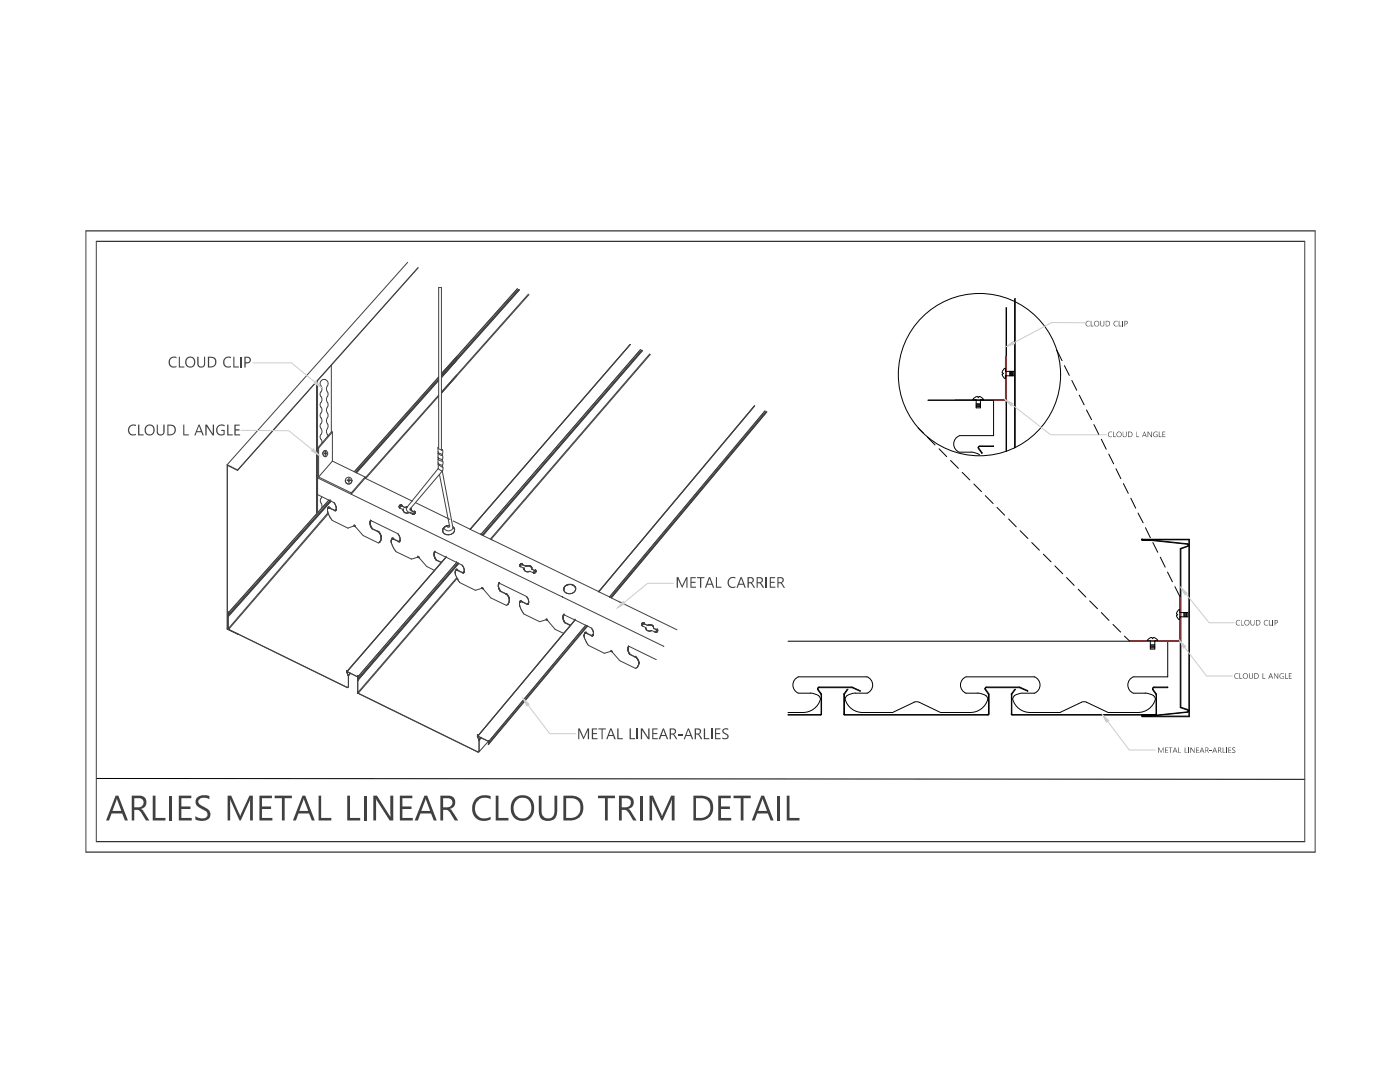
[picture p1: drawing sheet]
<svg xmlns="http://www.w3.org/2000/svg" width="279mm" height="216mm" viewBox="0 0 279 216" stroke-linecap="round" stroke-linejoin="round" font-family="sans-serif">
<!-- layer: HATCH -->
<g fill="none" stroke="#000" stroke-width=".2">
<path d="M227.9 107.8v-.2h9.5v35.4h-9.5M227.9 107.7h.1M227.9 107.7h9.4v35.2h-9.4M227.9 107.8h1.8M229.7 107.8l7.3 .8M229.7 107.8v-.1l7.3 .8M237 108.6l.1 .1-.1 .2-1.5 .5v31.8l1.5 .5 .1 .2-.1 .1-7.3 .8M237 108.5l.2 .2-.1 .3M237.1 109l-1.4 .5v31.6l1.4 .5M157.3 127.9h75.7v7.2h-6.7M159.4 138.3h2.4M159.4 135a1.76 1.76 0 0 0-1.2 1.7 1.76 1.76 0 0 0 1.2 1.6"/>
<path d="M159.4 135.1h13.6M161.7 138.3l1.7 .5M163.2 137.6l.6 .9M163.3 137.6l.7 1v3.9l-.2 .2M163.4 138.8l.3 .7M163.5 137.2l-.2 .1v.3M163.5 137.1l-.3 .1v.4M163.5 137.1h6.6l1.6 .7v.1l-1.6-.7h-6.6M163.8 139.5a3.6 3.6 0 0 1-3.7 2.7h-2.8M163.8 138.5h.1M163.9 138.6l-.1 4M168.4 138.4v.1"/>
<path d="M168.4 138.6v3.9M168.4 138.4l.8-.8-.7 1v3.9M168.5 138.5h.1M168.7 139.5a3.6 3.6 0 0 0 3.6 2.7h5.8l4.3-2.1M169 138.8l-.3 .7M173 135a1.76 1.76 0 0 1 1.2 1.7 1.76 1.76 0 0 1-1.1 1.6M173.1 138.3h-2.4l-1.7 .5M192.8 135a1.76 1.76 0 0 0-1.1 1.7 1.76 1.76 0 0 0 1.1 1.6h2.4M192.9 135.1h13.5M195.1 138.3l1.7 .5M196.6 137.6l.7 1v3.9M196.7 137.6l.7 .8"/>
<path d="M196.8 138.8l.3 .7M196.9 137.2l-.2 .1v.3M196.9 137.2h6.6l1.6 .7v-.1l-1.6-.7h-6.6l-.3 .1v.4M197.2 139.5a3.6 3.6 0 0 1-3.7 2.7h-5.8l-4.2-2.1-.6-.1-.5 .1M197.2 138.5h.1M197.3 138.4l.1 4.1-.2 .2h-28.6M201.8 138.4v.1M201.8 138.4l.8-.8-.7 .9M201.8 138.6v3.9M201.9 138.6l.1 4M201.9 138.5h.1M202.1 139.5a3.6 3.6 0 0 0 3.6 2.7h5.8l4.3-2.1"/>
<path d="M202.5 138.8l-.4 .7M204.1 138.3l-1.7 .5M206.4 135a1.76 1.76 0 0 1 1.2 1.7 1.76 1.76 0 0 1-1.1 1.6h-2.4M226.2 135a1.76 1.76 0 0 0-1.1 1.7 1.76 1.76 0 0 0 1.1 1.6h2.4M228.6 138.3l1.6 .5M229 127.9h.6v1.6h.9v-1.6h.6M229.6 129.3h.9M229.6 129h.9M229.6 128.9h.9M229.6 128.7h.9M229.9 127.2l-.6 .2-.4 .4M229.9 127.2l.1 .2 .2-.2"/>
<path d="M230 137.6l.7 .9M230.2 127.2l.5 .2 .4 .4M230.2 138.8l.4 .7M230.3 137.2l-.2 .3 .7 1.1v3.9l-.2 .2M230.3 137.1l-.2 .1-.1 .4M230.3 137.1h2.7v.1h-2.7M230.6 139.5a3.6 3.6 0 0 1-3.6 2.7M230.7 138.6v3.9M234.8 122.8l.2 .5 .4 .4M234.8 122.5l.2-.6 .4-.3 .1 .6h1.6v.9h-1.6v.6M234.8 122.5l.2 .2-.2 .1M236.3 122.2v.9"/>
<path d="M236.4 122.2v.9M236.6 122.2v.9M236.8 122.2v.9M157.3 142.7h6.5M157.3 142.6h6.5M168.4 142.5l.2 .2M168.5 142.5l.1 .1M168.6 142.6h28.6M197.2 142.5v.1M201.8 142.5l.2 .2h28.6M202 142.6h28.6M215.8 140.1l.5-.1 .6 .1 4.2 2.1h5.9"/>
<path d="M227.9 142.9h.1M229.7 142.8h-1.8v.2M230.7 142.5l-.1 .1M237 142.1l-7.3 .7M237.1 141.6l.1 .3-.2 .2"/>
</g>
<path d="M225.5 127.9h10v-8.7v8.7z" fill="none" stroke="#cd2027" stroke-width=".2"/>
<!-- layer: text -->
<g fill="#404040">
<path d="M246.7 123.9l.3-.2h.4v.2l-.3-.1-.3 .3v.4l.3 .2 .3-.1v.2h-.4l-.3-.2z"/>
<path d="M247.7 123.7l.1 1h.4v.1h-.5z"/>
<path d="M249.6 123.7h.1v.7a.3 .3 0 0 0 .3 .3 .3 .3 0 0 0 .3-.3l.1-.7-.1 1-.2 .1h-.4l-.1-.3z"/>
<path d="M252.3 123.8h.2a.31 .31 0 0 1 .5 .1l-.4-.1-.2 .1v.7l.3 .1 .3-.1-.1 .2h-.3l-.4-.3z"/>
<path d="M253.2 123.7h.2v1h.4v.1h-.6z"/>
<path d="M254 123.7l.1 1.1z"/>
<path d="M248.3 124.2a.56 .56 0 0 1 1.1 0 .56 .56 0 0 1-1.1 0zM248.5 124.2a.43 .43 0 0 0 .8 0 .43 .43 0 0 0-.8 0z"/>
<path d="M250.7 123.7h.5l.3 .3v.5l-.2 .2-.6 .1zM250.8 123.8v.9h.3l.3-.2v-.5l-.2-.2z"/>
<path d="M254.4 123.7l.4 .1a.33 .33 0 0 1 .2 .3 .33 .33 0 0 1-.3 .3h-.2v.4h-.1zM254.5 123.8v.5h.1a.22 .22 0 0 0 .3-.2 .22 .22 0 0 0-.2-.3z"/>
</g>
<!-- layer: HATCH -->
<path d="M235.7 117.2l1.2 1.1-.4 .4z" fill="#ccc" stroke="#ccc" stroke-width=".2"/>
<path d="M236.7 118.5l4.6 5.8h5" fill="none" stroke="#ccc" stroke-width=".2"/>
<!-- layer: text -->
<g fill="#404040">
<path d="M246.5 134.5l.6-.1v.1h-.5l-.2 .3 .2 .5h.5v.1h-.6l-.2-.5z"/>
<path d="M247.4 134.3h.1v1h.4v.1h-.5z"/>
<path d="M249.3 134.3h.1v.9l.2 .2 .3-.1v-1h.2v.9l-.2 .2h-.4l-.2-.1z"/>
<path d="M252 134.3h.1v1h.4v.1h-.5z"/>
<path d="M254.3 134.3h.1l.6 1v-1h.1v1.1h-.1l-.7-.9v.9z"/>
<path d="M255.4 134.6l.3-.3 .5 .1v.1h-.6l-.2 .3 .1 .3 .2 .3 .4-.1v-.3l-.2-.1h.3v.5h-.5l-.2-.1-.2-.4z"/>
<path d="M256.5 134.3h.1v1h.4v.1h-.5z"/>
<path d="M257.2 134.3h.6v.2h-.5v.3h.4l-.4 .1v.4h.5v.1h-.6z"/>
<path d="M248 134.9a.55 .55 0 0 1 1.1 0 .55 .55 0 0 1-1.1 0zM248.3 134.5l-.1 .2v.5l.2 .2 .4-.1 .1-.2v-.5l-.3-.2z"/>
<path d="M250.3 134.3h.5l.3 .2 .1 .6-.2 .3h-.7zM250.4 134.5v.8h.5l.2-.5a.34 .34 0 0 0-.5-.3z"/>
<path d="M253.5 134.3h.2l.4 1.1-.3-.3h-.4l-.3 .3zM253.6 134.5l-.2 .5h.4z"/>
</g>
<!-- layer: HATCH -->
<path d="M235.5 127.9l1.1 1.1-.4 .3z" fill="#ccc" stroke="#ccc" stroke-width=".2"/>
<path d="M236.4 129.2l4.4 5.7h5.2" fill="none" stroke="#ccc" stroke-width=".2"/>
<!-- layer: text -->
<g fill="#404040">
<path d="M231.1 149.2h.2l.4 .8 .4-.8h.1v1v-.9l-.5 .9-.4-.9v.9h-.2z"/>
<path d="M232.5 149.2h.6h-.4v.4h.3v.1h-.3v.4l.4 .1h-.6z"/>
<path d="M233.2 149.2h.8h-.3v1h-.1v-1z"/>
<path d="M235.2 149.2h.1v.9l.4 .1h-.5z"/>
<path d="M236.4 149.2h.2v.9l.4 .1h-.6z"/>
<path d="M237.2 149.2h.1v1h-.1z"/>
<path d="M237.6 149.2h.1l.6 .9 .1-.9v1h-.1l-.6-.9v.9h-.1z"/>
<path d="M238.7 149.2h.6h-.5v.4h.5v.1h-.5v.4l.5 .1h-.6z"/>
<path d="M241.4 149.7l.5 .1z"/>
<path d="M244 149.2h.1v.9l.5 .1h-.6z"/>
<path d="M244.7 149.2h.2v1h-.2z"/>
<path d="M245.2 149.2h.5h-.4v.4h.4v.1h-.4v.4l.4 .1h-.5z"/>
<path d="M245.9 149.3l.2-.2 .4 .1v.1l-.1-.1a.23 .23 0 0 0-.4 .2 .23 .23 0 0 0 .3 .2v.1a.34 .34 0 0 1 .1 .5 .34 .34 0 0 1-.5 0l.1-.1a.26 .26 0 0 0 .3 .1 .26 .26 0 0 0 .1-.4 .26 .26 0 0 0-.3-.1z"/>
<path d="M234.4 149.2h.2l.4 1-.3-.3h-.4l-.3 .3zM234.5 149.3l-.2 .5h.4z"/>
<path d="M239.8 149.2h.1l.5 1-.3-.3h-.5l-.2 .3zM239.9 149.3l-.2 .5h.4z"/>
<path d="M240.5 149.2h.4a.28 .28 0 0 1 .3 .2 .28 .28 0 0 1-.3 .3l.4 .5-.5-.5h-.2l-.1 .5zM240.6 149.2v.5h.2a.21 .21 0 0 0 .2-.2 .21 .21 0 0 0-.2-.3z"/>
<path d="M242.4 149.2h.1l.4 1-.2-.3h-.5l-.1 .3h-.2zM242.4 149.3l-.2 .5h.4z"/>
<path d="M243.1 149.2h.4a.3 .3 0 0 1 .2 .2 .3 .3 0 0 1-.2 .3l.3 .5-.4-.5h-.2v.5h-.1zM243.2 149.2v.5h.2a.21 .21 0 0 0 .2-.2 .21 .21 0 0 0-.2-.3z"/>
</g>
<!-- layer: HATCH -->
<path d="M220 142.6l1.3 1.2-.5 .3z" fill="#ccc" stroke="#ccc" stroke-width=".2"/>
<path d="M221.1 143.9l4.3 5.8h5.1" fill="none" stroke="#ccc" stroke-width=".2"/>
<!-- layer: 0 -->
<g fill="none" stroke="#404040" stroke-width=".2">
<path d="M81.4 52.3l-36.1 40.4 2.1 1.1M83.4 53.4l-36 40.5-2-1M103.3 57.6l-15.2 17 3-3.4M103.3 57.6l-15.2 17 3-3.3M103.7 57.8l-15.6 17.5 3-3.4M105.5 58.7l-17.4 19.5M105.6 58.8l-17.5 19.7 3-3.5M87.5 78.8l-14.6 16.6M87.5 79.1l-14.5 16.4M87.5 75.6l-16.5 18.6M87.5 75.2l-16.8 18.9M87.5 75.3l-16.8 18.8"/>
<path d="M87.5 75.9l-16.4 18.4M87.5 75.9l-16.3 18.4M91.1 71.6l-3 3.5 15.4-17.3-15.4 17.2M91.1 71.9l-3 3.4M125.8 68.7l-32 36.9M125.8 68.7l-31.9 36.9M127.8 69.7l-31.8 37M128.1 69.9l-31.9 36.9M129.7 70.6l-31.8 36.9M129.8 70.7l-31.8 36.9M63.4 95.4v3.4M63.4 95.3l69.1 33.7"/>
<path d="M63.4 98.7l2.3 1.1M65.7 99.8l-20.1 22.5M65.7 99.8l.2 .1M65.9 99.9h.1M65.9 99.9l-20.2 22.7M65.9 99.9l.1 .1M66.1 86.2l-2.7 3.2M66.3 92l6.6 3.2-2.8 3.2-6.5-3.2zM66.3 86.2l-2.7 3.2M73 95.5l9.3 4.5M73 95.5l-.1-.1-2.8 3.2M87.4 89.3l.4 .4 .5 .1"/>
<path d="M87.4 91.6l.4 .3 .5 .1v-.1M87.4 90.2l.4 .3 .5 .1M87.4 90.4l.4 .4 .5 .1 .1 .5-.1 .3h-.2l-.7-.5M87.4 90.5v.8M87.4 91.6v.8M87.4 92.4h.1M87.4 90.2h.1M87.4 93.5l.9 .5M87.5 92.7v.8l-6.4 7.9M87.5 92.6l.1 .2 .8 .4M87.5 91.5l-.1 .1M87.5 90.4h-.1"/>
<path d="M87.5 90.3v.3M87.5 91.4v.3M87.5 89.3h-.1v.9M87.5 92.5v.3M87.7 94.7l2 10.4M88.2 90.8l.1 .1M88.2 89.7l.1 .1M88.3 93.1v.1M88.3 94l-6.5 7.6v.2l.9 .4M88.3 94l2.1 11.4a1.04 1.04 0 0 1-1 .5 1.04 1.04 0 0 1-.9-.6M88.3 90.6v.3M88.3 91.7v.3"/>
<path d="M88.3 92.8v.4M88.3 89.8v.8M88.3 93.2l.1 .5-.2 .3M88.3 92v.8l-.5-.1-.4-.3M152.7 82l-31.1 37.1M152.7 82l-31 37.1M152.9 82.1l-31 37.1M65.4 102.2h.1M65.4 101.4h.1M65.4 102.3l-19.8 23.1M65.5 102.5l.8 1.4 3.1 1.5 1.3-.4M65.5 101.4h.4"/>
<path d="M65.5 101.4h-.1M65.5 101.4h.1M65.5 101.4l-.1 .2 .1 .9M65.5 102.5l-19.9 23.1M65.6 101.3h.1M65.6 101.4h.1M65.7 101.3h.1M65.7 101.3l.1 .1M65.7 101.3l-.2 .1M65.7 101.4h.1M65.8 101.4h.1M65.9 101.4l1 .6"/>
<path d="M65.9 101.4h.1M65.9 101.4l1 .5M66 100h.1M66.1 100l-20.5 23M66.1 100l.5 .3M66.6 100.3h.1M66.7 100.3l.3 .5M66.7 100.3v.1M66.9 101.9h.1M66.9 101.9v.1M67 101.9h.1M67 101.9h-.1"/>
<path d="M67 100.9l.1 .2-.1 .7M67 100.8v.1M67 101.8h.1M67 101.8l-.1 .1M70.7 105h.1M70.7 105l.3 .1M70.8 105h.1M70.9 105h.1M71 105.1h.1M71 105.1l1.5 1.8 3 1.4 .5-.4M73.9 104.1h.1M73.9 104.6h.1"/>
<path d="M73.9 104.8h.1M73.9 104.1v.6M73.9 104.7l.4 .8M74 104h.1M74 104l.1-.1 5.3 2.6 .4 .7v.8M74 104l-.1 .9 .4 .7M74 104l-.1 .1M74.3 105.4h.1M74.3 105.6l1 .5M74.3 105.5l1.1 .5M74.3 105.5v.1M75.3 106.1l.4 .1 .2 .5"/>
<path d="M75.4 106l.1 .1M75.4 106l-.1 .1M75.4 106.1l.5 .5 .2 .3M75.5 106.1h.1M75.6 106.3h.1M75.8 108.2h.1M75.9 106.7h.1M75.9 106.7l.1 .3M76 107l.1 .4M76 107.8l-.1 .2M76.1 107.4h.1M76.1 106.9v.1"/>
<path d="M76.1 107.5l-.1 .3M76.1 107v.4M76.1 107h-.1M76.1 107.3h.1M76.1 107.4l-.1 .3M78.1 108h.1M78.1 108.2v.1M78.1 107.8h.1M78.1 107.7h.1M78.2 107.6h.1M78.2 107.6h.4M78.3 107.5h.1"/>
<path d="M78.3 107.5l-.2 .2v.7l.9 1.7 3.1 1.5 1.3-.4M78.4 107.5h.1M78.4 107.5l.1 .1M78.5 107.5h.1M78.5 107.5l.1 .1M78.6 107.6l1 .5M78.6 107.6h.1M78.7 107.6h-.1M78.7 107.6l1 .5M79.5 106.6v.1M79.6 108.1h.1M79.7 108.1h.1"/>
<path d="M79.7 101.1h.1M79.7 101.2h.1M79.7 108.1h-.1M79.7 101.1v.1M79.7 101.3h.1M79.7 101.1l.1 .2M79.8 108h.1M79.8 101h.1M79.8 101.3h.1M79.8 101.1h.1M79.8 101.3v.1M79.8 101.4h.1"/>
<path d="M79.8 108l-.2 .1M79.8 101v.1M79.8 101h.2M79.8 101l-.1 .1M79.8 101.4l.7 .3v.3M79.8 101.1h-.1M79.9 100.9h.1M79.9 101h.1M80 100.9h.1M80 101h.1M80 100.9v.1M80.1 100.9h.1"/>
<path d="M80.1 100.9l.1 .1M80.2 100.9h.1M80.2 101h.1M80.2 100.9l-.4 .1M80.2 100.9l.7 .4M80.2 101l.7 .3M80.2 100.9v.1M80.5 101.7h.1M80.5 101.9h.1M80.5 102l.1 .2M80.6 102.2h.1M80.6 102.2l.4 .2 .7-.1 .6 .3"/>
<path d="M80.9 101.3h.1M81.1 101.4a.74 .74 0 0 0 .4 .8 .74 .74 0 0 0 .9-.2M81.3 101.2l-.4 .1M81.3 101.1l-.4 .2M81.9 101.4l.1 .5 .7 .3M82 101.4v.1M82 101.6h.1M82 101.7h.1M82.3 102.6h.1M82.4 102.6h.1M82.4 102.6h.2M82.5 102.6h.1"/>
<path d="M82.6 102.6h.1M82.7 102.5h.1M82.7 102.2h.1M82.7 102.5l-.1 .1M82.8 102.5h.1M82.8 102.2h.1M82.8 102.5h-.1M82.8 102.4h.1M82.8 102.3h.1M82.8 102.2v.3M82.9 100.3l6.9 3.3M83.4 111.2h.1"/>
<path d="M83.4 111.2l.3 .2 1.5 1.6 1.5 .8-17.5 20.2M83.7 111.3h.1M86.7 110.3h.1M86.7 110.3v1l.3 .3M86.7 111.1v.1M86.7 111.2l.2 .2M86.7 110.2h.1M86.7 110.2l-.1 .2 .1 .7M86.7 110.2v.1M86.7 111.1l.1 .1M86.8 110.2h.1M86.8 110.2h-.1"/>
<path d="M86.8 111.4l.3 .3M86.8 110.2l2.2 1M86.8 111.4h.1M86.9 111.6l.1 .2M87 111.8l1.1 .4M87.1 111.7l1 .5M87.1 111.7h.1M87.1 111.7l-.1 .1M88.4 106.1v.1M88.4 105.5l-.1 .2M89 111.2l-.9 1M89 111.2h.1"/>
<path d="M89 111.2l-19.7 22.8M89 105h.1M89 111.2l2.5 1.2M89.2 104.9l.2 .3 .3-.1M89.7 104.9l-.8 .1-.5 .5M89.7 104.9a1.33 1.33 0 0 0-1.3 .6M90.4 105.1l.2 .2M90.4 105.2l.3 .2M90.4 103.9l3.4 1.7M90.6 105.4l.1 .2M90.7 105.4a1.22 1.22 0 0 1-.7 1.2 1.22 1.22 0 0 1-1.3-.1l-.4-.5 .1-.5M90.7 105.9v.1"/>
<path d="M90.7 105.6h.1M90.8 114.3h.1M90.9 113.9h.1M90.9 113.8v.9l.9 1.6 3.1 1.5 1.2-.4M90.9 113.8h.1M91 113.8h.1M91.1 113.8h.1M91.1 113.8h-.2M91.1 113.7h.1M91.1 113.7l-.1 .1M91.1 112.2h.1M91.1 112.2l-19.7 22.9"/>
<path d="M91.1 115.3l-19.7 22.9M91.2 113.8h.1M91.2 113.8l.2 .1M91.2 113.7h.1M91.2 115.4l-19.7 22.9M91.2 113.7l.2 .1M91.4 115.7h.1M91.4 112.4l-19.9 23M91.4 113.9l1 .5M91.4 113.8v.1M91.4 113.8l1.1 .5M91.5 112.4l-20.1 23.3"/>
<path d="M91.5 112.4l.1 .1M91.6 112.5l-20.2 23.3M91.6 112.5l.6 .3M92.2 112.8l.3 .3M92.2 112.8h.1M92.4 113h.1M92.5 114.4h.1M92.5 114.3h.1M92.5 113.1l.2 .6-.1 .4M92.5 113.1h.1M92.5 114.3l-.1 .1M92.6 114.3h.1"/>
<path d="M92.6 114.1h.1M92.6 114.1l-.1 .2M92.6 114.2h.1M92.6 114.1v.2M93.8 105.6h.1M93.9 105.6l2.1 1.1M96 106.7h.1M96 106.7l.2 .1M96.1 117.4h.1M96.1 117.4h.2M96.2 117.4h.1M96.2 106.8h.1"/>
<path d="M96.3 117.4h.1M96.3 106.8h.1M96.3 117.4l1.7 1.9 3 1.5 .5-.4M96.4 106.8l31.8-36.9-31.8 37M96.4 106.8v.1M96.4 106.9l23.1 11.1M96.4 117.5h.1M99.5 116.6v.7l.2 .4M99.5 116.5h.1M99.5 116.5v.2M99.6 116.5h.1M99.6 116.4h.1"/>
<path d="M99.7 117.7l.2 .3M99.7 116.4h.1M99.7 116.4l5.4 2.6 .3 .5M99.7 116.4l-.2 .2v.4l.1 .5 .3 .5M99.8 117.7v.1M99.9 118h.1M99.9 118l1 .5M99.9 118l1.1 .5M100.9 118.5l.3 .1 .2 .2M101 118.5h.1M101 118.5h-.1M101 118.5l.5 .5 .1 .5"/>
<path d="M101.2 118.7h.1M101.3 118.8l.3 .5M101.6 119.2h.1M101.6 119.4h.1M101.6 119.3l.1 .2M101.6 119.9h.1M101.6 119.7h.1M101.6 119.5v.4M101.6 119.9v.3M101.7 119.9h.1M101.7 119.6h.1M101.7 119.5v.4"/>
<path d="M101.7 119.9l-.3 .6M101.7 119.9h-.1M101.7 119.5h-.1M103.8 112.9h.1M103.8 112.9v.1M103.8 112.8h.1M103.8 113h.1M103.8 112.7h.1M103.8 113l.1 .1M103.8 112.8v.1M103.9 112.7h.1M103.9 113.1h.1"/>
<path d="M103.9 112.7l-.1 .3M103.9 113.1l.7 .3v.2M104 120h.1M104 112.6h.1M104 112.7h.1M104 112.7l-.2 .1M104 112.6h.3M104 112.6v.1M104.1 112.6h.1M104.1 112.7h.1M104.2 112.6h.1M104.2 112.7h.1"/>
<path d="M104.3 112.6h.1M104.3 112.7h.1M104.3 112.6v.1M104.3 112.7h-.4M104.3 112.7l.6 .3M104.6 113.5h.1M104.6 113.6h.1M104.6 113.6v.2M104.6 113.7l.6 .4 .5-.1 .7 .3M104.8 113.9h.1M104.9 113l.8-.1 .3 .2M104.9 113h.1"/>
<path d="M105 112.9h.1M105.2 119.2v.1M105.4 119.6l.1 .5-.1 .4M105.4 119.5v.1M105.5 119.8h.1M105.6 112.9l.5 .4M105.7 112.9h-.6l-.2 .1M105.9 113h.1M106 113.2l.1 .4 .7 .3M106 113.1v.1M106 113.2h.1M106.1 113.3h.1"/>
<path d="M106.1 113.4h.1M106.1 113.6l.7 .2M106.4 114.3h.1M106.5 114.3h.1M106.5 114.3v.1M106.5 114.4h.1M106.6 114.4h.1M106.7 114.3h.1M106.7 114.3l-.1 .1M106.8 114.3h.1M106.8 113.8l.1 .2M106.8 113.8v.1"/>
<path d="M106.8 113.9h.1M106.8 114.2h.1M106.8 113.9l.1 .1M106.9 114h.1M106.9 114.1h.1M106.9 114.1l-.1 .2M106.9 114v.1M112.3 119.2h.1M112.5 117.7h.1M112.6 117.8v.1M112.7 117a.81 .81 0 0 0 .2 1.3l1 .2a1.3 1.3 0 0 0 1-.9v-.2M112.7 117l-.2 .4"/>
<path d="M112.9 116.9l-.2 .1M113.1 118.4h.1M113.1 116.8l-.4 .2M113.1 116.7h.1M113.1 116.7l-.2 .2M113.3 116.6h.1M114.1 116.6h.1M114.2 116.7l.1 .1M114.2 116.7l-.7-.1-.3 .1M114.3 116.7l.5 .4 .1 .3M114.3 116.7l-.8-.1-.3 .2M114.4 116.8l.5 .6"/>
<path d="M114.9 117.4h.1M119.5 118l31.1-37-31.1 37.1M119.5 118v.1M119.5 118.1h.1M119.5 118.1l2.1 1M121.6 119.1h.1M121.7 119.1l.2 .1M121.9 119.2l.1 .1M122 119.3l31-37.1-31 37.1M122 119.3l13.1 6.4M122 119.3h.1M45.4 125.6l2.1 1"/>
<path d="M45.5 125.5l23.8 11.7 .3-.2M45.5 123h.1M45.5 123l.1 2.5M45.6 125.6h.1M45.6 122.4h.1M45.6 125.5h.1M45.6 125.4h.1M45.6 123h.1M45.6 122.4v.2M45.6 125.4v.2M45.6 123v2.6M45.6 122.3v.1"/>
<path d="M45.6 122.5h.1M45.6 122.6h.1M45.6 125.5v.1M45.6 122.6l-.1 .4M45.6 125.6l23.7 11.5M45.7 122.6h.1M45.7 122.5h.1M45.7 122.4h.1M45.7 122.6l-.1 .4M45.7 122.4v.2M47.5 126.5v.1M69.2 134h.1"/>
<path d="M69.2 134.1h.1M69.2 134.2h.1M69.2 134v.2M69.2 134.2l.3 .6M69.3 134.2h.1M69.3 134.1h.1M69.3 134h.1M69.3 134v.2M69.3 134l.1 .1M69.3 134.2l.2 .6M69.3 134l2.1 1.1M69.3 134v.1"/>
<path d="M69.4 134.1l-.1 .1M69.4 134.1l.5 .2M69.5 134.8h.1M69.5 134.8v2.1l-.3 .2M69.5 134.8l.1 2.2M69.6 134.8h.1M69.9 134.3v.1M69.9 134.3l-.3 .5M69.9 134.3l-.4 .5M69.9 134.4l1.5 .7M69.9 134.4l-.3 .4M71.4 135.7h.1"/>
<path d="M71.4 138.2h.1M71.4 135.7v2.6M71.4 138.3h.1M71.4 135.8h.1M71.4 135.1h.1M71.4 138.3l.1 .1M71.5 135.1h.1M71.5 138.4h.1M71.5 138.3h.1M71.5 135.1v.1M71.5 135.2h.1M71.5 138.4l23.9 11.7"/>
<path d="M71.5 135.3h.1M71.5 138.3l23.8 11.7M71.5 135.1v.2M71.5 135.3l-.1 .4M71.5 135.4h.1M71.5 135.4l-.1 .3M71.5 135.2v.2M101.6 120.2l-.1 .1M103.7 120.9h.1M103.7 120.9l.9 1.6 3.1 1.6 1.4-.4 1.7 1.9 1.7 .8M103.8 120.2h.1M103.8 120.1h.1"/>
<path d="M103.8 120.1h.3M103.9 120h.1M104.1 120.1h.1M104.1 120.1h.2M104.2 120.1l-.3-.1-.2 .2v.7M104.2 120.1l1 .5M104.3 120.1l1 .5M104.3 120.1h-.1M105.2 120.6h.1M105.3 120.6h.1M105.3 120.6h-.1M105.4 120.6h.1"/>
<path d="M105.4 120.5h.1M105.4 120.5l-.1 .1M105.4 120.5v.1M105.5 120.4v.1M109 123.7h.1M109.1 123.7h.1M109.2 123.7h.1M109.2 123.7v.1M112.4 122.9v.9l.3 .3M112.4 122.9v.6l.2 .4M112.4 122.8h.1M112.5 122.7h.1"/>
<path d="M112.5 122.7l-.1 .2M112.5 122.7l-.1 .1M112.5 126.4l-17.2 20.5M112.5 123.9l.3 .3M112.6 122.7h.1M112.6 122.7h-.1M112.6 122.7l2.1 1M112.6 124.1l.2 .2M112.8 124.3l1 .5M112.8 124.2l1 .5M112.8 124.2v.1M113.8 124.8h.1"/>
<path d="M113.8 124.7l.1 .1M113.8 124.7v.1M113.8 124.8l-1.3 1.6M113.9 124.8h-.1M114.7 123.7h.1M114.7 123.7l-.8 1.1M114.8 123.7h.1M114.8 123.7l-19.4 23.2M114.8 123.7l2.1 1.1M116.5 126.9h.1M116.6 126.5l-.1 .4 .2 .5 .8 1.4 3.1 1.6 1.4-.4M116.7 126.4l-.1 .1"/>
<path d="M116.7 126.5h-.1M116.7 126.4h.1M116.8 126.3h.1M116.8 126.3l-.1 .1M116.8 126.3l.3 .1M116.9 126.3h.1M116.9 124.8l-19.4 23.1M116.9 124.8h.1M116.9 124.8l-19.3 23.2M116.9 124.8l.2 .1M117.1 126.3h.1M117.1 126.3h-.3"/>
<path d="M117.1 126.3v.1M117.1 126.3l.1 .1M117.1 124.9l-19.4 23.3M117.1 126.4l1.1 .5M117.1 124.9h.1M117.2 124.9l-19.5 23.3M117.2 126.4h-.1M117.2 126.4l.9 .4M117.2 124.9h.1M117.3 124.9l-19.8 23.7M117.3 124.9l.7 .5M118 125.4h.1"/>
<path d="M118.1 125.4l.3 .6v.6M118.1 126.8l.1 .1M118.2 126.9h.1M118.3 126.8h.1M118.3 126.8l-.1 .1M118.3 125.8l.1 .1M118.4 126.8h.1M118.4 126.4h.1M118.4 126.6h.1M118.4 126.4l-.3 .4M118.4 126.6l-.2 .3M121.9 130h.1"/>
<path d="M122 130h.1M122 130l1.7 1.8 3.1 1.6 .5-.4M122.1 130h.1M125.3 129.8v.1M125.3 129.7l.2 .5M125.4 129.2h.1M125.4 129.1h.1M125.4 129.1v.1M125.4 129.2l-.1 .1M125.4 129.1v1M125.4 129.1l.2-.1 5.4 2.6M125.4 130.1v.1"/>
<path d="M125.4 130.2l.4 .4M125.5 130.2l.2 .4M125.5 129h.1M125.7 130.6l1 .5M125.8 130.6l1 .5M125.8 130.6h-.1M126.7 131.1l.3 .1M126.8 131.1l.5 .5 .2 .5M126.8 131.1h-.1M126.9 131.2h.1M126.9 131.1h.1M127 131.2h.1"/>
<path d="M127 131.2l.1 .1M127.1 131.3l.4 .8M127.2 133.1v.1M127.3 131.5h.1M127.3 132.9l-.1 .2M127.4 132.8l-.1 .2M127.5 132.4h.1M127.5 132.1v.4M127.5 132.6l-.1 .1M127.5 132.3h.1M127.5 132.5l-.2 .4M127.5 132.1h.1"/>
<path d="M128.1 124.6h.1M128.1 124.7h.1M128.1 124.6v.2M128.1 124.8h.1M128.1 124.8l.1 .1M128.1 124.5h.1M128.1 124.5v.2M128.2 124.5h.1M128.2 124.9h.1M128.2 124.5h.4M128.2 124.5l-.1 .1M128.2 124.9l.7 .3v.2"/>
<path d="M128.3 124.4h.1M128.3 124.5h.1M128.3 124.4h.3M128.3 124.4l-.1 .1M128.3 124.5h-.1M128.4 124.4h.1M128.4 124.5h.1M128.5 124.4h.1M128.5 124.5h.1M128.6 124.4h.1M128.6 124.5h.1M128.6 124.5l.6 .3"/>
<path d="M128.6 124.4v.1M128.9 125.4h.1M128.9 125.4v.2M128.9 125.5h.1M128.9 125.5l.4 .4 .8-.1 .6 .3M129.2 125.8h.1M129.2 124.8l.7-.1 .4 .3M129.2 124.8h.1M129.3 124.7l.8 .1M129.4 124.7l-.2 .1M130.1 124.8h.1M130.1 124.8l.2 .2"/>
<path d="M130.3 125l.1 .4 .7 .3M130.3 125l.1 .1M130.4 125.1h.1M130.4 125.2h.1M130.7 126.1h.1M130.7 126.1h.4M130.8 126.2h.1M130.9 126.2h.1M131 126.2h.1M131.1 126.1h.1M131.1 125.7h.1M131.1 125.7l.1 .1"/>
<path d="M131.2 126h.1M131.2 125.7h.1M131.2 125.8h.1M131.2 125.7v.1M131.2 126l-.1 .1M131.2 125.9h.1M131.2 125.8v.2M95.3 147h.1M95.3 147.1h.1M95.3 146.9h.1M95.3 146.9v.2M95.3 147.1l.3 .5"/>
<path d="M95.3 146.9l.2 .1M95.4 146.9h.1M95.4 146.9l-.1 .1M95.4 146.9l2.1 1M95.5 147l-.2 .1M95.5 147l.5 .2M95.6 147.7h.1M95.6 147.6h.1M95.6 147.6v2.2l-.3 .2M95.6 147.6v2.3M95.6 149.9l-.2 .2M96 147.2l-.4 .4"/>
<path d="M96 147.2h.1M96 147.2l-.4 .5M96 147.2l1.5 .8M97.5 148.6h.1M97.5 147.9l-1.9 2.1M97.5 148h.1M97.5 148.4h.1M97.5 148l.2 .1M97.5 147.9l.1 .1M97.6 148h.1M97.6 148.2h.1M97.6 148l.1 .2"/>
<path d="M97.6 148.2l-.1 .4M97.7 148.2h.1M97.7 148.1h.1M97.7 148.2l-.2 .4"/>
</g>
<!-- layer: HATCH -->
<g fill="none" stroke="#404040" stroke-width=".2">
<path d="M63.2 76.2v26.3M63.4 76v26.3M64 78.2a.83 .83 0 0 0 .1 1M64 77a1.04 1.04 0 0 1 0 1.2M64.1 79.1a1.04 1.04 0 0 1-.1 1.2M64.4 75.8l-.5 .5 .1 .7M64.5 75.7a.83 .83 0 0 1 .8 .3 .83 .83 0 0 1 .1 1M65.4 77a1.24 1.24 0 0 0 .1 1.5l-.1 .6a1.22 1.22 0 0 0 .1 1.5l-.1 .6M66.1 72.9v13.3h.2v5.8M45.3 92.7v32.8M45.4 92.9v32.6M47.4 93.8v.1"/>
<path d="M63.4 89.4h.2v5.8M64 80.3a.83 .83 0 0 0 .1 1M64 82.4a.83 .83 0 0 0 .1 1M64 84.6a.83 .83 0 0 0 .1 .9M64 86.7a.83 .83 0 0 0 .1 1M64.1 99.5a1.44 1.44 0 0 0 .2 1.3l-.1 .5M64.1 81.3a1.04 1.04 0 0 1-.1 1.2M64.1 83.4a1.04 1.04 0 0 1-.1 1.2M64.1 85.5a1.04 1.04 0 0 1-.1 1.2M64.1 87.6l.2 .8M64.2 99.1l-.2 .4M64.6 90.1a.54 .54 0 0 1 .8 .4 .54 .54 0 0 1-.6 .6 .66 .66 0 0 1-.2-1z"/>
<path d="M64.7 90.5h.1M64.7 90.5h.5M64.9 89.9a.61 .61 0 0 0-.5 .7 .61 .61 0 0 0 .7 .5M64.9 89.9l.2 .1M65 90.8h.1M65 90.2h.1M65 90.2v.6M65.2 90.5h.1M65.4 82.4a1 1 0 0 1-.2 1.2v.7a1 1 0 0 1 .2 1.1M65.4 81.2a1.04 1.04 0 0 0 0 1.3M65.4 85.5a1.25 1.25 0 0 0 .1 1.4M69.3 95.9h.1"/>
<path d="M69.3 95.9h.6M69.6 96.2h.1M69.6 95.6h.1M69.6 95.6v.6M69.9 95.9h.1M70.1 98.4v.2M70.2 95.8a.66 .66 0 0 1-.6 .8 .66 .66 0 0 1-.7-.8M72.9 95.2v.2M87.5 89.3v-31.9h.6v32.5M45.3 125.5l.1 .1"/>
<circle cx="69.6" cy="95.9" r=".66"/>
</g>
<!-- layer: text -->
<g fill="#404040">
<path d="M34.1 71.3l.5-.2 .6 .1v.3l-.4-.2-.5 .1-.4 .6 .1 .7 .3 .4h.7l.2-.1v.3h-.9l-.5-.4-.1-.9z"/>
<path d="M35.7 71.2h.2v1.9h.9v.2h-1.1z"/>
<path d="M39.4 71.2h.2v1.5l.3 .4 .7-.1 .1-.4v-1.4h.2v1.6l-.3 .5h-.8l-.3-.2-.1-.4z"/>
<path d="M45 71.3l.5-.2 .6 .1v.3l-.4-.2-.5 .1-.4 .6v.7l.4 .4h.6l.3-.1v.3h-.9l-.5-.4-.2-.9z"/>
<path d="M46.6 71.2h.2v1.9h.9v.2h-1.1z"/>
<path d="M37.2 71.5l.7-.4 .5 .1 .4 .3 .2 .8-.4 .9-.7 .2-.5-.2-.3-.2-.1-1zM37.5 71.5l-.3 .5 .1 .8 .4 .3 .7-.1 .3-.6-.1-.7-.6-.4z"/>
<path d="M41.5 71.2h1l.5 .3 .2 .4v.6l-.1 .3-.5 .4-1.1 .1zM41.7 71.4v1.7l.8-.1 .4-.5v-.7l-.4-.3z"/>
</g>
<path d="M48.1 71.2v2.1" fill="none" stroke="#404040" stroke-width=".25"/>
<path d="M48.8 71.2h.9l.4 .5-.3 .7-.8 .1v.8h-.2zM49 71.4v.9l.7-.1 .1-.6-.2-.2z" fill="#404040"/>
<!-- layer: HATCH -->
<path d="M63 76l1.1 1.3-1.4-.8z" fill="#ccc" stroke="#ccc" stroke-width=".2"/>
<path d="M50.5 72.4h7.7l4.7 3.9" fill="none" stroke="#ccc" stroke-width=".2"/>
<!-- layer: text -->
<g fill="#404040">
<path d="M25.8 85.1l.5-.4 .8 .1v.2l-.4-.1-.5 .1-.4 .7v.5l.3 .3 .2 .2 .8-.2v.3l-.6 .1-.7-.3-.3-.6z"/>
<path d="M27.6 84.7h.2v2h.9v.2h-1.1z"/>
<path d="M31.3 84.7h.2v1.7l.3 .3h.5l.2-.2 .1-1.8h.3v1.5l-.4 .6-.8 .1-.3-.3z"/>
<path d="M36.6 84.7h.2v2h.9v.2h-1.1z"/>
<path d="M41 84.7h.3l1.2 1.9v-1.9h.2v2.2h-.3l-1.2-1.9v1.9h-.2z"/>
<path d="M43.3 85.1l.6-.4 .9 .1v.3l-.6-.2-.4 .1-.4 .5v.7l.5 .5 .7-.1v-.6h-.4v-.2h.6v1l-.7 .1-.8-.3-.2-.5v-.6z"/>
<path d="M45.3 84.7h.3v2h.8v.2h-1.1z"/>
<path d="M46.8 84.7h1v.2h-.8v.8h.8v.2h-.8v.8h.9v.2h-1.1z"/>
<path d="M29 85.1l.8-.4 .5 .1 .3 .2 .3 .5v.6l-.5 .7-.9 .1-.5-.4-.1-1zM29.4 85.1l-.3 .6 .1 .6 .4 .4 .7-.1 .3-.5-.1-.9-.6-.3z"/>
<path d="M33.4 84.7l1 .1 .6 .4 .1 1-.6 .6-1.1 .1zM33.6 84.9v1.8l.7-.1 .5-.4v-.8l-.3-.4z"/>
<path d="M39.6 84.7h.2l.9 2.2h-.3l-.2-.7h-1l-.2 .7h-.2zM39.7 85l-.4 1h.8z"/>
</g>
<!-- layer: HATCH -->
<path d="M62.5 89.5l1.1 1.3-1.4-.8z" fill="#ccc" stroke="#ccc" stroke-width=".2"/>
<path d="M48.1 85.9l9.6 .1 4.7 3.8" fill="none" stroke="#ccc" stroke-width=".2"/>
<!-- layer: text -->
<g fill="#404040">
<path d="M115.4 145.3h.3l.8 1.8 .8-1.8h.3v2.2h-.3v-1.9l-.8 1.9-.9-1.9v1.9h-.2z"/>
<path d="M118.1 145.3h1.1v.3h-.8v.7h.7v.2h-.7v.8h.9v.2h-1.2z"/>
<path d="M119.4 145.3h1.5v.3h-.6v1.9h-.2v-1.9h-.7z"/>
<path d="M123.2 145.3h.2v2h.9v.2h-1.1z"/>
<path d="M125.6 145.3h.3v2h.8v.2h-1.1z"/>
<path d="M121.8 145.3h.2l.9 2.2h-.3l-.2-.6h-.9l-.3 .6h-.2zM121.9 145.6l-.4 1.1h.8z"/>
</g>
<path d="M127.2 145.3v2.2" fill="none" stroke="#404040" stroke-width=".25"/>
<g fill="#404040">
<path d="M127.9 145.3h.3l1.2 1.9v-1.9h.2v2.2h-.3l-1.2-1.9v1.9h-.2z"/>
<path d="M130.2 145.3h1v.3h-.8v.7h.8v.2h-.8v.8h.9v.2h-1.1z"/>
<path d="M135.4 146.5h.8v.2h-.8z"/>
<path d="M140.5 145.3h.2v2h.9v.2h-1.1z"/>
<path d="M132.3 145.3h.2l.8 2.2h-.2l-.3-.6h-.8l-.3 .6h-.3zM132.4 145.6l-.4 1.1h.8z"/>
<path d="M133.6 145.3h.9l.4 .3v.5l-.4 .4 .7 1h-.3l-.7-.9h-.3v.9h-.3zM133.9 145.6v.8h.4a.4 .4 0 0 0 .4-.5 .4 .4 0 0 0-.5-.3z"/>
<path d="M137.3 145.3h.2l.8 2.2h-.2l-.3-.6h-.9l-.2 .6h-.3zM137.4 145.6l-.4 1.1h.8z"/>
<path d="M138.6 145.3l1.1 .1 .2 .3-.2 .7a.17 .17 0 0 0-.2 .1 .17 .17 0 0 0 .2 .2l.5 .8h-.3l-.7-.9h-.3v.9h-.3zM138.9 145.6v.8h.3a.4 .4 0 0 0 .5-.4 .4 .4 0 0 0-.5-.4z"/>
</g>
<path d="M142 145.3v2.2" fill="none" stroke="#404040" stroke-width=".21"/>
<g fill="#404040">
<path d="M142.7 145.3h1.1v.3h-.9v.7h.8v.2h-.8v.8h.9v.2h-1.1z"/>
<path d="M144.2 145.6l.5-.3 .6 .1v.2h-.4a.4 .4 0 0 0-.5 .3 .4 .4 0 0 0 .5 .4l.5 .4-.1 .6-.3 .2-.9-.1v-.3l.3 .2h.5a.4 .4 0 0 0 .3-.5 .4 .4 0 0 0-.5-.3l-.5-.4z"/>
</g>
<!-- layer: HATCH -->
<path d="M104.4 139.4l1.2 1.1-.4 .4z" fill="#ccc" stroke="#ccc" stroke-width=".2"/>
<path d="M105.4 140.7l4.3 5.7h5.2" fill="none" stroke="#ccc" stroke-width=".2"/>
<!-- layer: text -->
<g fill="#404040">
<path d="M135 115.2h.4l.7 1.7 .8-1.7h.3v2.1h-.2v-1.9l-.8 1.9-.9-1.9v1.9h-.3z"/>
<path d="M137.8 115.2h1.1v.2h-.9v.7h.8v.2h-.8v.8h.9v.2h-1.1z"/>
<path d="M139.1 115.2h1.5v.2h-.6v1.9h-.3v-1.9h-.6z"/>
<path d="M142.9 115.2h.2v1.9h.9v.2h-1.1z"/>
<path d="M145.4 115.6l.5-.4h.9v.3l-.3-.2-.7 .2-.3 .5v.5l.3 .5 .2 .1 .8-.1-.1 .2-.7 .1-.6-.4-.2-.4z"/>
<path d="M141.5 115.2h.2l.8 2.1h-.2l-.2-.6h-1l-.2 .6h-.2zM141.6 115.4l-.4 1.1h.8z"/>
<path d="M147.8 115.2h.2l.8 2.1h-.2l-.2-.6h-1l-.2 .6h-.2zM147.9 115.4l-.4 1.1h.8z"/>
<path d="M149.2 115.2h.8l.4 .2v.6l-.4 .3 .7 1h-.3l-.6-.9h-.4v.9h-.2zM149.4 115.4v.8l.6-.1 .2-.2-.1-.4z"/>
<path d="M151 115.2l1.1 .1 .2 .3-.2 .5a.21 .21 0 0 0-.3 .2 .21 .21 0 0 0 .3 .3l.4 .7h-.3l-.6-.9h-.4v.9h-.2zM151.2 115.4v.8l.5-.1a.38 .38 0 0 0 .3-.4 .38 .38 0 0 0-.4-.3z"/>
</g>
<path d="M152.9 115.2v2.1" fill="none" stroke="#404040" stroke-width=".21"/>
<g fill="#404040">
<path d="M153.6 115.2h1.1v.2h-.9v.7h.8v.2h-.8v.8h.9v.2h-1.1z"/>
<path d="M155.2 115.2l1.1 .1 .1 .3-.1 .5a.21 .21 0 0 0-.3 .2 .21 .21 0 0 0 .2 .3l.5 .7h-.3l-.6-.9h-.4v.9h-.2zM155.4 115.4v.8l.4-.1a.38 .38 0 0 0 .4-.4 .38 .38 0 0 0-.5-.3z"/>
</g>
<!-- layer: HATCH -->
<path d="M124.4 120l.3 .5-1.4 .8z" fill="#ccc" stroke="#ccc" stroke-width=".2"/>
<path d="M134.4 116.4h-5.2l-4.7 3.8" fill="none" stroke="#ccc" stroke-width=".2"/>
<!-- layer: text -->
<g fill="#404040">
<path d="M30.5 158.8h.5v4.4h2v.5h-2.5z"/>
<path d="M33.8 158.8h.5v4.9h-.5z"/>
<path d="M35.7 158.8h2.5v.5h-2v1.6h1.8v.5h-1.8v1.8h2.1v.5h-2.6z"/>
<path d="M39.3 159.2l1-.5h.9l.6 .1v.7l-.5-.3h-.7a.82 .82 0 0 0-1 .6 .82 .82 0 0 0 .7 1l.8 .4 .7 .6 .2 .5-.1 .7-.4 .5-.6 .3h-.9l-1-.3v-.6l.8 .4h1a.85 .85 0 0 0 .6-.9 .85 .85 0 0 0-.8-.8l-1-.5-.4-.5-.2-.9z"/>
<path d="M45.4 158.8h.7l1.8 4 1.9-4h.7v4.9h-.6l.1-4.3-2 4.3h-.2l-1.9-4.3v4.3h-.5z"/>
<path d="M51.8 158.8h2.5v.5h-2v1.6h1.8v.5h-1.8v1.8h2.1v.5h-2.6z"/>
<path d="M54.8 158.8h3.5v.5h-1.5v4.4h-.5v-4.4h-1.5z"/>
<path d="M63.6 158.8h.5v4.4h2v.5h-2.5z"/>
<path d="M69.3 158.8h.6v4.4h2v.5h-2.6z"/>
<path d="M72.6 158.8h.6v4.9h-.6z"/>
<path d="M74.5 158.8h.7l2.7 4.2v-4.2h.6v4.9h-.7l-2.7-4.3v4.3h-.6z"/>
<path d="M79.8 158.8h2.5v.5h-2v1.6h1.8v.5h-1.8v1.8h2.1v.5h-2.6z"/>
<path d="M95 159.4l.7-.6 .7-.1h.8l.7 .2v.6l-.7-.3h-.9l-.5 .2-.7 .7-.3 1 .2 1.1 .7 .9 .5 .2h.8l.9-.3v.5l-1 .3h-.9l-.8-.3-.6-.7-.3-.8-.1-1.1 .2-.8z"/>
<path d="M98.9 158.8h.6v4.4h2v.5h-2.6z"/>
<path d="M107.5 158.8h.6l.1 3.7 .4 .6 .5 .2h.8l.6-.7 .2-.5v-3.3h.5v3.5l-.3 .8-.5 .5-.7 .2h-.7l-.8-.3-.4-.5-.3-.9z"/>
<path d="M119.3 158.8h3.4v.5h-1.4v4.4h-.6v-4.4h-1.4z"/>
<path d="M127.8 158.8h.5v4.9h-.5z"/>
<path d="M129.6 158.8h.7l1.8 4 1.8-4h.7v4.9h-.5v-4.3l-1.9 4.3h-.2l-1.9-4.3v4.3h-.5z"/>
<path d="M143.3 158.8h2.5v.5h-1.9v1.6h1.8v.5h-1.8v1.8h2v.5h-2.6z"/>
<path d="M146.4 158.8h3.4v.5h-1.4v4.4h-.6v-4.4h-1.4z"/>
<path d="M155.2 158.8h.5v4.9h-.5z"/>
<path d="M157 158.8h.6v4.4h2v.5h-2.6z"/>
<path d="M23.1 158.8h.5l1.9 4.9h-.6l-.5-1.4h-2.1l-.5 1.4h-.6zM23.3 159.3l-.9 2.5h1.8z"/>
<path d="M26.3 158.8h2l.8 .6 .1 .4-.1 1-.5 .4-.5 .2 .5 .4 1.2 1.9h-.7l-.9-1.6a.88 .88 0 0 0-.9-.5h-.5v2.1h-.5zM26.8 159.3v1.8h1.2l.4-.4a.86 .86 0 0 0 .2-1 .86 .86 0 0 0-1-.4z"/>
<path d="M60.4 158.8h.5l1.9 4.9h-.6l-.5-1.4h-2.1l-.5 1.4h-.6zM60.6 159.3l-.9 2.5h1.8z"/>
<path d="M84.7 158.8h.6l1.9 4.9h-.6l-.6-1.4h-2.1l-.5 1.4h-.6zM85 159.3l-.9 2.5h1.8z"/>
<path d="M87.9 158.8h1.8l.9 .4 .2 .6v.7l-.3 .6-.8 .3 .5 .4 1.2 1.9h-.6l-1-1.6a.88 .88 0 0 0-.9-.5h-.5v2.1h-.5zM88.4 159.3v1.8h1.2l.5-.4a.86 .86 0 0 0 .1-1 .86 .86 0 0 0-.9-.4z"/>
<path d="M102.5 159.4l.9-.6 1.3-.1 .8 .3 .7 .7 .4 1v1.2l-.5 1-.6 .6-1 .3h-.8l-.7-.3-.6-.6-.4-.9-.1-1.2 .3-.8zM103.2 159.6l-.5 .7-.2 .7v.8l.3 .7 .5 .5 .4 .3h.9l.7-.3 .5-.6 .2-.8v-1.1l-.3-.6-.3-.4-.8-.3h-.8z"/>
<path d="M112.4 158.8l2.6 .1 1 .7 .4 .9v1l-.3 1-.6 .7-1.1 .5h-2zM113 159.3v3.9h1.4l.6-.3 .6-.5 .2-.7v-1l-.2-.6-.5-.5-.6-.3z"/>
<path d="M123.5 158.8h2.1l.8 .6 .1 .6-.1 .6-.4 .5-.6 .3 .4 .3 1.2 2h-.6l-.9-1.5-.4-.5-.3-.1h-.7v2.1h-.6zM124.1 159.3v1.8l1.2-.1 .6-.6a.85 .85 0 0 0-1-1.1z"/>
<path d="M138.4 158.8l2.5 .1 .7 .3 .4 .6 .3 1-.1 1.2-.5 .9-.6 .5-1.1 .3h-1.6zM138.9 159.3v3.9h1.1l.9-.2 .5-.6 .3-.7 .1-.7-.2-.9-.5-.5-.6-.3z"/>
<path d="M151.9 158.8h.6l1.9 4.9h-.6l-.6-1.4h-2.1l-.5 1.4h-.6zM152.2 159.3l-.9 2.5h1.8z"/>
</g>
<!-- layer: HATCH -->
<g fill="none" stroke="#000" stroke-width=".2">
<path d="M17.1 46.1h245.4M19.2 48.1h241.2M202.5 59.6v29.8M202.6 59.5v29.8M185.2 79.9h13.1v7h-6.8M194.2 79.8h.6v1.6h.9v-1.6h.6M195.1 79.1l-.6 .2-.3 .4M195.1 79.1l.1 .2 .2-.2M195.4 79.1l.5 .2 .4 .4M200 74.7l.2 .5 .4 .4M200 74.4l.2 .1-.2 .2M200.6 73.4l-.4 .4-.2 .5"/>
<path d="M200.7 73.5v.6h1.6v.9h-1.6v.6M200.8 61.4v28.7M200.9 61.4v28.6M201.5 74.1v.9M201.7 74.1v.9M201.9 74.1v.9M202.1 74.1v.9M191.5 90.2h2.3M191.5 86.9a1.76 1.76 0 0 0-1.2 1.7 1.76 1.76 0 0 0 1.1 1.6M193.8 90.2l1.7 .5M194.8 81.1h.9M194.8 81h.9"/>
<path d="M194.8 80.7h.9M194.8 80.6h.9M195.2 89.3l.1 .2M195.3 89.5l.6 .9M195.4 89.5l.6 1M195.4 89.1l-.1 .3M195.5 89.1l2.8-.1h-2.7l-.4 .3M195.9 90.4v.1M19.2 155.3l241.2 .2M17.1 170h245.4M19.2 168h241.2"/>
<circle cx="195.5" cy="74.8" r="16.2"/>
</g>
<path d="M190.7 79.8h10v-8.7h.1v8.8z" fill="none" stroke="#cd2027" stroke-width=".2"/>
<!-- layer: text -->
<g fill="#404040">
<path d="M221.2 86.3l.3-.2 .4 .1v.1l-.5-.1-.2 .3 .1 .5 .2 .1h.4v.1h-.5l-.2-.1z"/>
<path d="M222.2 86.1h.1v1h.4v.1h-.5z"/>
<path d="M224.1 86.1l.2 1a.28 .28 0 0 0 .3 0 .28 .28 0 0 0 .1-.3v-.7h.2l-.1 1-.4 .1a.32 .32 0 0 1-.3-.4z"/>
<path d="M226.8 86.1l.1 1h.4v.1h-.5z"/>
<path d="M229 86.1h.2l.6 1v-1h.1v1.1h-.2l-.5-.9v.9h-.2z"/>
<path d="M230.3 86.3l.2-.2 .5 .1v.1h-.6l-.1 .2v.4l.2 .2h.4v-.3l-.2-.1h.3v.5l-.4 .1-.3-.2-.2-.3z"/>
<path d="M231.3 86.1h.1v1h.4v.1h-.5z"/>
<path d="M232 86.1h.5v.1h-.4v.4h.4l-.4 .1v.4h.5v.1h-.6z"/>
<path d="M216.7 64.2l.3-.2 .5 .1v.1l-.5-.1-.2 .3 .1 .5 .1 .1h.5v.1h-.5l-.3-.2z"/>
<path d="M217.7 64h.1v1h.4v.1h-.5z"/>
<path d="M219.6 64h.1l.1 1a.3 .3 0 0 0 .3 0 .3 .3 0 0 0 .2-.3v-.7h.1v.8a.4 .4 0 0 1-.5 .3 .4 .4 0 0 1-.3-.4z"/>
<path d="M222.3 64.2l.3-.2 .5 .1v.1h-.6l-.2 .3 .2 .5h.6v.1l-.7-.1-.2-.3z"/>
<path d="M223.3 64h.1v1h.4v.1h-.5z"/>
<path d="M224 64h.1v1.1h-.1z"/>
<path d="M222.8 86.7a.55 .55 0 0 1 1.1 0 .55 .55 0 0 1-1.1 0zM222.9 86.7a.45 .45 0 0 0 .9 0 .45 .45 0 0 0-.9 0z"/>
<path d="M225.1 86.1l.7 .1 .2 .2v.4l-.2 .3-.7 .1zM225.3 86.2v.9h.4l.2-.3-.1-.4-.2-.2z"/>
<path d="M228.3 86.1l.6 1.1-.3-.3h-.5l-.1 .3h-.1zM228.4 86.2l-.2 .6h.4z"/>
<path d="M218.4 64.6a.54 .54 0 0 1 1 0 .54 .54 0 0 1-1 0zM218.5 64.6a.42 .42 0 0 0 .8 0 .42 .42 0 0 0-.8 0z"/>
<path d="M220.7 64h.4l.4 .2v.5l-.2 .3-.6 .1zM220.8 64.1v.9h.1a.42 .42 0 0 0 .5-.4 .42 .42 0 0 0-.4-.5z"/>
<path d="M224.4 64l.5 .1a.34 .34 0 0 1 .1 .4 .34 .34 0 0 1-.3 .2h-.2v.4h-.1zM224.5 64.1v.5h.2a.25 .25 0 0 0 .2-.2 .25 .25 0 0 0-.1-.3z"/>
</g>
<!-- layer: HATCH -->
<g fill="#ccc" stroke="#ccc" stroke-width=".2">
<path d="M200.9 69.1l1.3-1 .3 .5z"/>
<path d="M200.7 79.8l1.4 .7-.3 .5z"/>
</g>
<path d="M216.5 64.4h-6.6l-7.5 4M202 80.7l7.7 6.1h11.1" fill="none" stroke="#ccc" stroke-width=".2"/>
<g fill="none" stroke="#000" stroke-width=".2">
<path d="M185.2 79.9h13.1M210.9 69.9l1.1 2.1M212.4 73l1 1.9M213.9 75.9l1 2M215.4 78.8l1 2M183.3 85.4l1 1.1M185.1 87.2l1.5 1.6M187.4 89.5l1.5 1.6M189.7 91.9l1.6 1.5M192 94.2l1.5 1.6M194.4 96.6l1.5 1.5M196.6 98.9l1.6 1.6"/>
<path d="M216.8 81.8l1 1.9M218.3 84.7l1 2M219.8 87.6l1 2M221.3 90.6l1 2M222.7 93.5l1 2M224.2 96.5l1 1.9M225.7 99.4l1 2M199 101.2l1.5 1.6M201.3 103.6l1.5 1.5M203.6 105.9l1.5 1.6M205.9 108.3l1.5 1.5M208.2 110.6l1.6 1.5"/>
<path d="M210.5 112.9l1.6 1.6M212.9 115.2l1.5 1.6M215.2 117.6l1.5 1.5M217.5 119.9l1.5 1.6M227.1 102.4l1 1.9M228.6 105.3l1 2M230.1 108.3l1 1.9M231.6 111.2l.9 2M233 114.1l1 2M234.5 117.1l1 2.1M219.8 122.2l1.5 1.6M222.1 124.6l1.5 1.5"/>
<path d="M224.4 126.9l1.1 1"/>
</g>
<path d="M17.1 46.1v123.9M19.2 48.1v119.9M260.4 48.1v119.9M262.5 46.1v123.9" fill="none" stroke="#404040" stroke-width=".2"/>
</svg>
